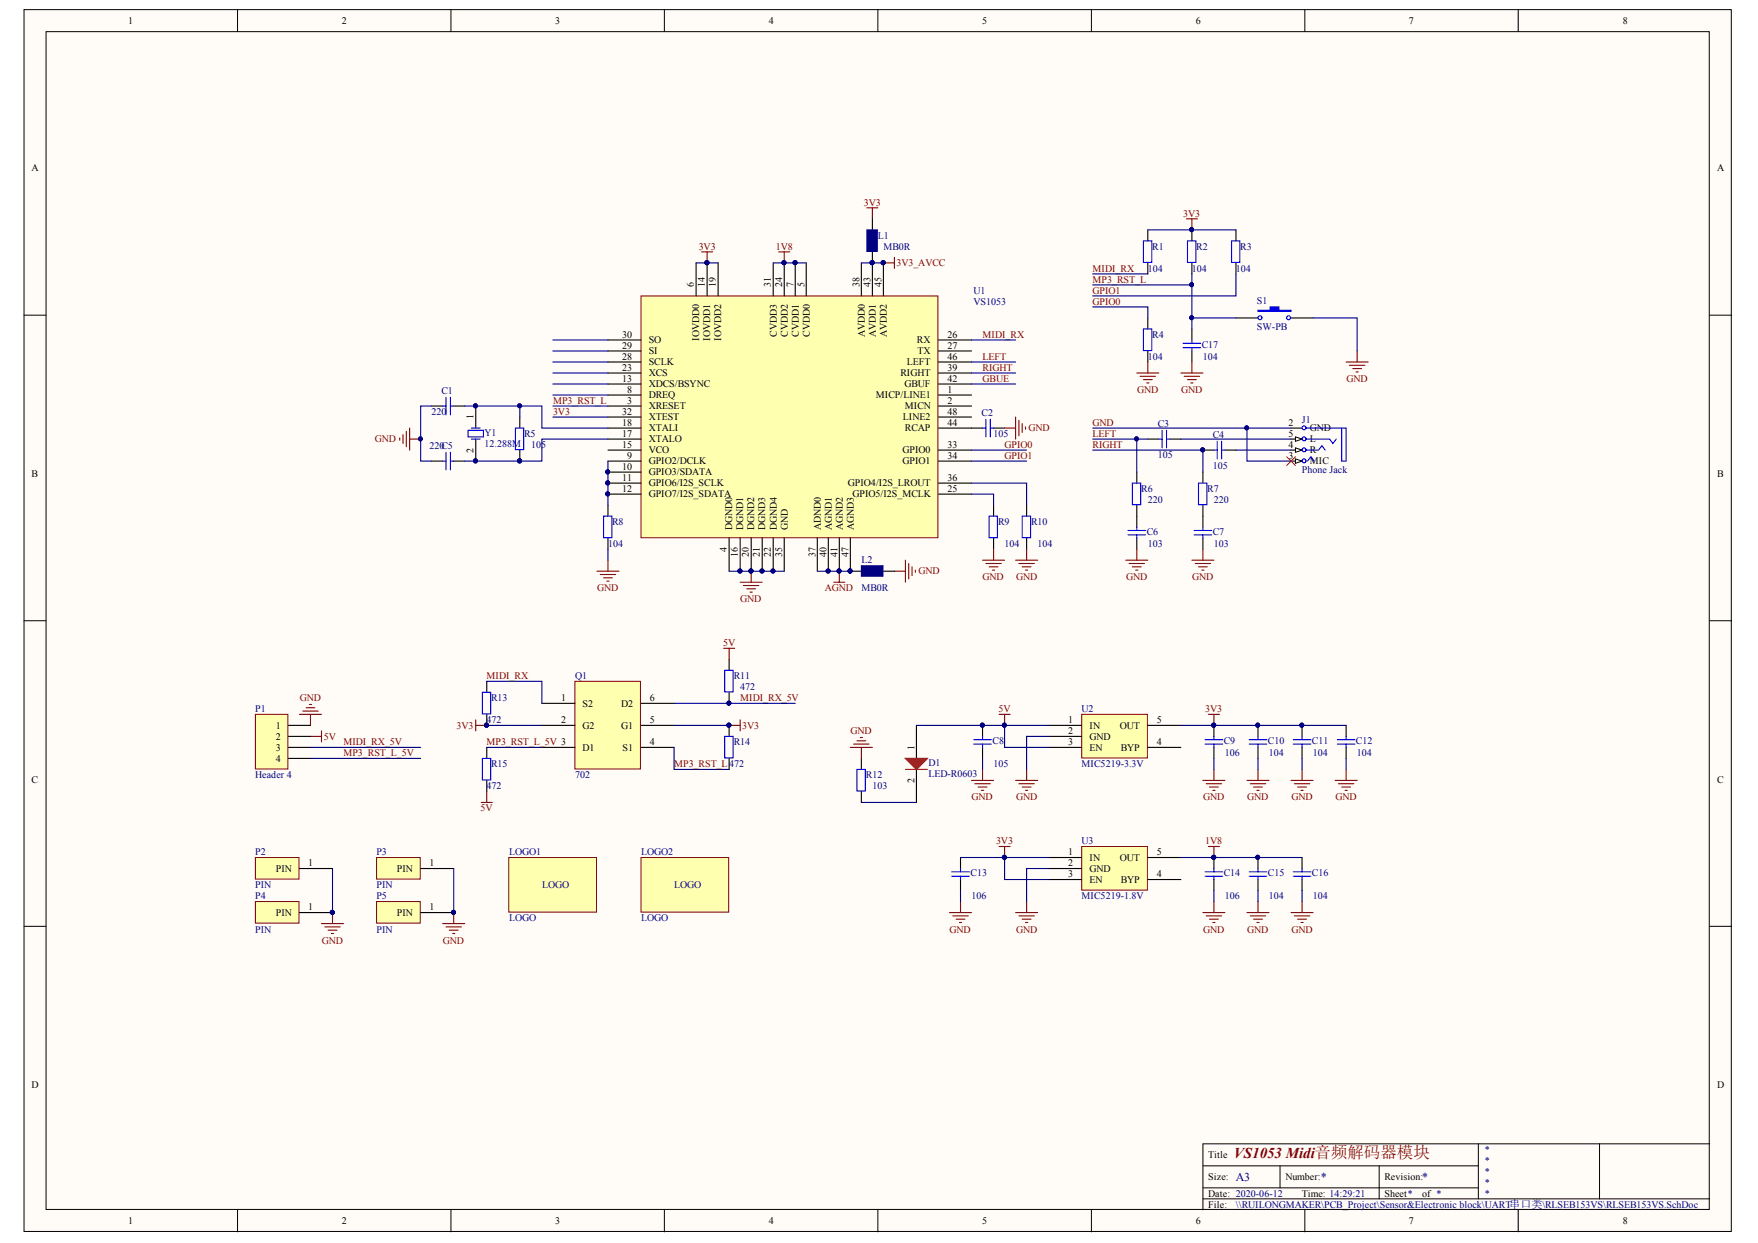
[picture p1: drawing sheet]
<svg xmlns="http://www.w3.org/2000/svg" width="297mm" height="210mm" viewBox="0 0 297 210" stroke-linecap="round" stroke-linejoin="round" font-family="sans-serif">
<defs><g id="words">
<text font-size="2.5" fill="#800000" x="208.5" y="195.6">VS1053 Midi音频解码器模块</text>
<g font-size="2" fill="#000080">
<text x="208.8" y="199.4">A3</text>
<text x="223.2" y="199.4">*</text>
<text x="240.3" y="199.4">*</text>
</g>
<g font-size="1.7">
<text x="21.7" y="4.1">1</text>
<text x="57.8" y="4.1">2</text>
<text x="93.8" y="4.1">3</text>
<text x="129.9" y="4.1">4</text>
<text x="165.9" y="4.1">5</text>
<text x="202" y="4.1">6</text>
<text x="238.1" y="4.1">7</text>
<text x="274.2" y="4.1">8</text>
<text x="5.3" y="28.9">A</text>
<text x="290.2" y="28.9">A</text>
<text x="117.2" y="48.5" transform="rotate(-90 117.2 48.5)">6</text>
<text x="119.1" y="48.5" transform="rotate(-90 119.1 48.5)">14</text>
<text x="120.9" y="48.5" transform="rotate(-90 120.9 48.5)">19</text>
<text x="130.2" y="48.5" transform="rotate(-90 130.2 48.5)">31</text>
<text x="132.2" y="48.5" transform="rotate(-90 132.2 48.5)">24</text>
<text x="134" y="48.5" transform="rotate(-90 134 48.5)">7</text>
<text x="135.9" y="48.5" transform="rotate(-90 135.9 48.5)">5</text>
<text x="145.2" y="48.5" transform="rotate(-90 145.2 48.5)">38</text>
<text x="147.1" y="48.5" transform="rotate(-90 147.1 48.5)">43</text>
<text x="148.9" y="48.5" transform="rotate(-90 148.9 48.5)">45</text>
<text x="105.1" y="58.9">29</text>
<text x="105.1" y="57">30</text>
<text x="109.6" y="59.8">SI</text>
<text x="109.6" y="58">SO</text>
<text x="118.1" y="57.5" transform="rotate(-90 118.1 57.5)">IOVDD0</text>
<text x="120" y="57.5" transform="rotate(-90 120 57.5)">IOVDD1</text>
<text x="121.9" y="57.5" transform="rotate(-90 121.9 57.5)">IOVDD2</text>
<text x="131.3" y="56.9" transform="rotate(-90 131.3 56.9)">CVDD3</text>
<text x="133.1" y="56.9" transform="rotate(-90 133.1 56.9)">CVDD2</text>
<text x="135" y="56.9" transform="rotate(-90 135 56.9)">CVDD1</text>
<text x="136.8" y="56.9" transform="rotate(-90 136.8 56.9)">CVDD0</text>
<text x="146.1" y="57" transform="rotate(-90 146.1 57)">AVDD0</text>
<text x="148" y="57" transform="rotate(-90 148 57)">AVDD1</text>
<text x="149.9" y="57" transform="rotate(-90 149.9 57)">AVDD2</text>
<text x="154.9" y="58">RX</text>
<text x="155" y="59.8">TX</text>
<text x="160.1" y="57">26</text>
<text x="160.1" y="58.9">27</text>
<text x="105.1" y="64.5">13</text>
<text x="105.1" y="62.6">23</text>
<text x="105.1" y="60.8">28</text>
<text x="109.6" y="65.4">XDCS/BSYNC</text>
<text x="109.6" y="63.5">XCS</text>
<text x="109.6" y="61.7">SCLK</text>
<text x="152.1" y="63.5">RIGHT</text>
<text x="152.8" y="65.4">GBUF</text>
<text x="153.2" y="61.7">LEFT</text>
<text x="160.1" y="62.6">39</text>
<text x="160.1" y="64.5">42</text>
<text x="160.1" y="60.8">46</text>
<text x="80" y="70.8" transform="rotate(-90 80 70.8)">1</text>
<text x="105.1" y="71.9">18</text>
<text x="105.1" y="70.1">32</text>
<text x="106" y="68.2">3</text>
<text x="106" y="66.3">8</text>
<text x="109.6" y="69.1">XRESET</text>
<text x="109.6" y="67.3">DREQ</text>
<text x="109.6" y="71">XTEST</text>
<text x="148" y="67.3">MICP/LINE1</text>
<text x="152.6" y="71">LINE2</text>
<text x="152.9" y="69.1">MICN</text>
<text x="160.1" y="66.3">1</text>
<text x="160.1" y="68.2">2</text>
<text x="160.1" y="71.9">44</text>
<text x="160.1" y="70.1">48</text>
<text x="217.7" y="71.9">2</text>
<text x="80" y="76.5" transform="rotate(-90 80 76.5)">2</text>
<text x="105.1" y="75.6">15</text>
<text x="105.1" y="73.8">17</text>
<text x="106" y="77.5">9</text>
<text x="109.6" y="76.6">VCO</text>
<text x="109.6" y="74.7">XTALO</text>
<text x="109.6" y="72.8">XTALI</text>
<text x="152.5" y="76.6">GPIO0</text>
<text x="152.9" y="72.8">RCAP</text>
<text x="160.1" y="75.6">33</text>
<text x="160.1" y="77.5">34</text>
<text x="217.7" y="75.6">4</text>
<text x="217.7" y="73.8">5</text>
<text x="217.7" y="77.5">3</text>
<text x="221.3" y="76.6">R</text>
<text x="221.3" y="72.8">GND</text>
<text x="221.3" y="74.7">L</text>
<text x="5.3" y="80.5">B</text>
<text x="105.1" y="79.3">10</text>
<text x="105.1" y="81.2">11</text>
<text x="105.1" y="83.1">12</text>
<text x="109.6" y="78.4">GPIO2/DCLK</text>
<text x="109.6" y="80.3">GPIO3/SDATA</text>
<text x="109.6" y="82.1">GPIO6/I2S_SCLK</text>
<text x="109.6" y="84">GPIO7/I2S_SDATA</text>
<text x="143.3" y="82.1">GPIO4/I2S_LROUT</text>
<text x="144" y="84">GPIO5/I2S_MCLK</text>
<text x="152.5" y="78.4">GPIO1</text>
<text x="160.1" y="83.1">25</text>
<text x="160.1" y="81.2">36</text>
<text x="221.3" y="78.4">MIC</text>
<text x="290.2" y="80.5">B</text>
<text x="123.7" y="89.6" transform="rotate(-90 123.7 89.6)">DGND0</text>
<text x="125.6" y="89.6" transform="rotate(-90 125.6 89.6)">DGND1</text>
<text x="127.4" y="89.6" transform="rotate(-90 127.4 89.6)">DGND2</text>
<text x="129.3" y="89.6" transform="rotate(-90 129.3 89.6)">DGND3</text>
<text x="131.3" y="89.6" transform="rotate(-90 131.3 89.6)">DGND4</text>
<text x="133.1" y="89.6" transform="rotate(-90 133.1 89.6)">GND</text>
<text x="138.7" y="89.6" transform="rotate(-90 138.7 89.6)">ADND0</text>
<text x="140.6" y="89.6" transform="rotate(-90 140.6 89.6)">AGND1</text>
<text x="142.4" y="89.6" transform="rotate(-90 142.4 89.6)">AGND2</text>
<text x="144.3" y="89.6" transform="rotate(-90 144.3 89.6)">AGND3</text>
<text x="122.8" y="93.2" transform="rotate(-90 122.8 93.2)">4</text>
<text x="124.7" y="94" transform="rotate(-90 124.7 94)">16</text>
<text x="126.5" y="94" transform="rotate(-90 126.5 94)">20</text>
<text x="128.4" y="94" transform="rotate(-90 128.4 94)">21</text>
<text x="130.2" y="94" transform="rotate(-90 130.2 94)">22</text>
<text x="132.2" y="94" transform="rotate(-90 132.2 94)">35</text>
<text x="137.8" y="94" transform="rotate(-90 137.8 94)">37</text>
<text x="139.6" y="94" transform="rotate(-90 139.6 94)">40</text>
<text x="141.5" y="94" transform="rotate(-90 141.5 94)">41</text>
<text x="143.3" y="94" transform="rotate(-90 143.3 94)">47</text>
<text x="94.8" y="118.4">1</text>
<text x="98.4" y="119.3">S2</text>
<text x="105" y="119.3">D2</text>
<text x="109.8" y="118.4">6</text>
<text x="46.6" y="123">1</text>
<text x="46.6" y="124.9">2</text>
<text x="94.8" y="122.1">2</text>
<text x="98.4" y="123">G2</text>
<text x="105" y="123">G1</text>
<text x="109.8" y="125.8">4</text>
<text x="109.8" y="122.1">5</text>
<text x="180.5" y="122.1">1</text>
<text x="180.5" y="124">2</text>
<text x="180.5" y="125.8">3</text>
<text x="184.1" y="123">IN</text>
<text x="184.1" y="124.9">GND</text>
<text x="189.2" y="123">OUT</text>
<text x="195.4" y="125.8">4</text>
<text x="195.4" y="122.1">5</text>
<text x="46.6" y="126.7">3</text>
<text x="46.6" y="128.6">4</text>
<text x="98.4" y="126.7">D1</text>
<text x="105.2" y="126.7">S1</text>
<text x="154.5" y="126.6" transform="rotate(-90 154.5 126.6)">1</text>
<text x="184.1" y="126.7">EN</text>
<text x="189.4" y="126.7">BYP</text>
<text x="5.3" y="132.2">C</text>
<text x="154.5" y="132.2" transform="rotate(-90 154.5 132.2)">2</text>
<text x="290.2" y="132.2">C</text>
<text x="46.6" y="147.2">PIN</text>
<text x="52.1" y="146.3">1</text>
<text x="67.1" y="147.2">PIN</text>
<text x="72.6" y="146.3">1</text>
<text x="180.5" y="144.4">1</text>
<text x="180.5" y="146.3">2</text>
<text x="180.5" y="148.1">3</text>
<text x="184.1" y="145.3">IN</text>
<text x="184.1" y="147.2">GND</text>
<text x="184.1" y="149.1">EN</text>
<text x="189.2" y="145.3">OUT</text>
<text x="189.4" y="149.1">BYP</text>
<text x="195.4" y="148.1">4</text>
<text x="195.4" y="144.4">5</text>
<text x="46.6" y="154.6">PIN</text>
<text x="52.1" y="153.7">1</text>
<text x="67.1" y="154.6">PIN</text>
<text x="72.6" y="153.7">1</text>
<text x="5.3" y="183.7">D</text>
<text x="290.2" y="183.7">D</text>
<text x="204.2" y="195.6">Title</text>
<text x="204.2" y="199.3">Size:</text>
<text x="204.2" y="202.1">Date: 2020-06-12</text>
<text x="204.2" y="204">File:</text>
<text x="217.2" y="199.3">Number:</text>
<text x="220" y="202.1">Time: 14:29:21</text>
<text x="233.9" y="199.3">Revision:</text>
<text x="233.9" y="202.1">Sheet*</text>
<text x="240.3" y="202.1">of *</text>
<text x="21.7" y="206.8">1</text>
<text x="57.8" y="206.8">2</text>
<text x="93.8" y="206.8">3</text>
<text x="129.9" y="206.8">4</text>
<text x="165.9" y="206.8">5</text>
<text x="202" y="206.8">6</text>
<text x="238.1" y="206.8">7</text>
<text x="274.2" y="206.8">8</text>
</g>
<g font-size="1.7" fill="#800000">
<text x="146" y="34.7">3V3</text>
<text x="199.9" y="36.6">3V3</text>
<text x="118.1" y="42.2">3V3</text>
<text x="131.1" y="42.2">1V8</text>
<text x="151.5" y="45">3V3_AVCC</text>
<text x="184.6" y="45.9">MIDI_RX</text>
<text x="184.6" y="47.7">MP3_RST_L</text>
<text x="184.6" y="51.5">GPIO0</text>
<text x="184.6" y="49.6">GPIO1</text>
<text x="166" y="57">MIDI_RX</text>
<text x="166" y="60.8">LEFT</text>
<text x="166" y="62.6">RIGHT</text>
<text x="166" y="64.5">GBUE</text>
<text x="227.5" y="64.5">GND</text>
<text x="93.5" y="70.1">3V3</text>
<text x="93.5" y="68.2">MP3_RST_L</text>
<text x="184.6" y="71.9">GND</text>
<text x="192.1" y="66.3">GND</text>
<text x="199.6" y="66.3">GND</text>
<text x="63.3" y="74.7">GND</text>
<text x="169.7" y="75.6">GPIO0</text>
<text x="169.7" y="77.5">GPIO1</text>
<text x="173.8" y="72.8">GND</text>
<text x="184.6" y="73.8">LEFT</text>
<text x="184.6" y="75.6">RIGHT</text>
<text x="100.9" y="99.8">GND</text>
<text x="125.1" y="101.7">GND</text>
<text x="139.4" y="99.8">AGND</text>
<text x="155.2" y="97">GND</text>
<text x="166" y="97.9">GND</text>
<text x="171.7" y="97.9">GND</text>
<text x="190.3" y="97.9">GND</text>
<text x="201.4" y="97.9">GND</text>
<text x="122.2" y="109.1">5V</text>
<text x="50.7" y="118.4">GND</text>
<text x="82.2" y="114.7">MIDI_RX</text>
<text x="125.1" y="118.4">MIDI_RX_5V</text>
<text x="54.7" y="124.9">5V</text>
<text x="58" y="125.8">MIDI_RX_5V</text>
<text x="77.1" y="123">3V3</text>
<text x="82.2" y="125.8">MP3_RST_L_5V 3</text>
<text x="125.4" y="123">3V3</text>
<text x="143.7" y="124">GND</text>
<text x="168.7" y="120.2">5V</text>
<text x="203.6" y="120.2">3V3</text>
<text x="58" y="127.7">MP3_RST_L_5V</text>
<text x="113.9" y="129.5">MP3_RST_L472</text>
<text x="81.2" y="137">5V</text>
<text x="164.2" y="135.1">GND</text>
<text x="171.7" y="135.1">GND</text>
<text x="203.3" y="135.1">GND</text>
<text x="210.8" y="135.1">GND</text>
<text x="218.2" y="135.1">GND</text>
<text x="225.6" y="135.1">GND</text>
<text x="168.3" y="142.5">3V3</text>
<text x="203.6" y="142.5">1V8</text>
<text x="54.4" y="159.4">GND</text>
<text x="74.8" y="159.4">GND</text>
<text x="160.4" y="157.5">GND</text>
<text x="171.7" y="157.5">GND</text>
<text x="203.3" y="157.5">GND</text>
<text x="210.8" y="157.5">GND</text>
<text x="218.2" y="157.5">GND</text>
</g>
<g font-size="1.7" fill="#000080">
<text x="148.3" y="40.3">L1</text>
<text x="149.3" y="42.2">MB0R</text>
<text x="193.9" y="45.9">104</text>
<text x="194.7" y="42.2">R1</text>
<text x="201.4" y="45.9">104</text>
<text x="202.1" y="42.2">R2</text>
<text x="208.8" y="45.9">104</text>
<text x="209.6" y="42.2">R3</text>
<text x="164.5" y="49.6">U1</text>
<text x="164.5" y="51.5">VS1053</text>
<text x="212.4" y="51.3">S1</text>
<text x="194.7" y="57">R4</text>
<text x="203.1" y="58.7">C17</text>
<text x="212.4" y="55.8">SW-PB</text>
<text x="193.9" y="60.8">104</text>
<text x="203.2" y="60.8">104</text>
<text x="72.9" y="70.1">220</text>
<text x="74.6" y="66.5">C1</text>
<text x="165.8" y="70.2">C2</text>
<text x="220" y="71.4">J1</text>
<text x="72.6" y="75.8">220C5</text>
<text x="81.9" y="73.6">Y1</text>
<text x="81.9" y="75.5">12.288M</text>
<text x="88.5" y="73.8">R5</text>
<text x="89.7" y="75.6">105</text>
<text x="167.9" y="73.8">105</text>
<text x="195.6" y="72.1">C3</text>
<text x="195.6" y="77.3">105</text>
<text x="204.9" y="73.9">C4</text>
<text x="192.8" y="83.1">R6</text>
<text x="204" y="83.1">R7</text>
<text x="204.9" y="79.2">105</text>
<text x="220" y="79.9">Phone Jack</text>
<text x="103.4" y="88.6">R8</text>
<text x="168.6" y="88.6">R9</text>
<text x="174.2" y="88.6">R10</text>
<text x="193.9" y="84.9">220</text>
<text x="205.1" y="84.9">220</text>
<text x="102.8" y="92.4">104</text>
<text x="145.5" y="95.1">L2</text>
<text x="169.7" y="92.4">104</text>
<text x="175.3" y="92.4">104</text>
<text x="193.8" y="90.3">C6</text>
<text x="193.9" y="92.4">103</text>
<text x="204.9" y="90.3">C7</text>
<text x="205.1" y="92.4">103</text>
<text x="145.5" y="99.8">MB0R</text>
<text x="83" y="118.4">R13</text>
<text x="97.2" y="114.7">Q1</text>
<text x="124" y="114.7">R11</text>
<text x="125.1" y="116.5">472</text>
<text x="43.1" y="120.2">P1</text>
<text x="82.2" y="122.1">472</text>
<text x="124" y="125.8">R14</text>
<text x="167.7" y="125.6">C8</text>
<text x="182.8" y="120.2">U2</text>
<text x="206.8" y="125.6">C9</text>
<text x="214.2" y="125.6">C10</text>
<text x="221.7" y="125.6">C11</text>
<text x="229.1" y="125.6">C12</text>
<text x="43.1" y="131.4">Header 4</text>
<text x="83" y="129.5">R15</text>
<text x="97.2" y="131.4">702</text>
<text x="146.3" y="131.4">R12</text>
<text x="156.9" y="129.4">D1</text>
<text x="156.9" y="131.2">LED-R0603</text>
<text x="167.9" y="129.5">105</text>
<text x="182.8" y="129.5">MIC5219-3.3V</text>
<text x="206.9" y="127.7">106</text>
<text x="214.4" y="127.7">104</text>
<text x="221.8" y="127.7">104</text>
<text x="229.3" y="127.7">104</text>
<text x="82.2" y="133.3">472</text>
<text x="147.4" y="133.3">103</text>
<text x="182.8" y="142.5">U3</text>
<text x="43.1" y="144.4">P2</text>
<text x="43.1" y="150">PIN</text>
<text x="63.6" y="144.4">P3</text>
<text x="63.6" y="150">PIN</text>
<text x="86" y="144.4">LOGO1</text>
<text x="91.6" y="150">LOGO</text>
<text x="108.3" y="144.4">LOGO2</text>
<text x="113.9" y="150">LOGO</text>
<text x="164" y="148">C13</text>
<text x="206.8" y="148">C14</text>
<text x="214.2" y="148">C15</text>
<text x="221.7" y="148">C16</text>
<text x="43.1" y="151.8">P4</text>
<text x="63.6" y="151.8">P5</text>
<text x="86" y="155.6">LOGO</text>
<text x="108.3" y="155.6">LOGO</text>
<text x="164.2" y="151.8">106</text>
<text x="182.8" y="151.8">MIC5219-1.8V</text>
<text x="206.9" y="151.8">106</text>
<text x="214.4" y="151.8">104</text>
<text x="221.8" y="151.8">104</text>
<text x="43.1" y="157.5">PIN</text>
<text x="63.6" y="157.5">PIN</text>
<text x="250.8" y="194.7">*</text>
<text x="250.8" y="196.5">*</text>
<text x="208.8" y="204">\\RUILONGMAKER\PCB_Project\Sensor&amp;Electronic block\UART串口类\RLSEB153VS\RLSEB153VS.SchDoc</text>
<text x="250.8" y="198.4">*</text>
<text x="250.8" y="200.3">*</text>
<text x="250.8" y="202.1">*</text>
</g>
</g></defs>
<g fill="#fffcf8" stroke="#000" stroke-width=".17">
<path d="M4.1 1.6h288.4v206.4h-288.4z"/>
<path d="M7.8 5.3h281v198.9h-281z"/>
</g>
<g fill="none" stroke="#000" stroke-width=".17">
<path d="M40.1 1.6v3.7M76.2 1.6v3.7M112.3 1.6v3.7M148.3 1.6v3.7M184.4 1.6v3.7M220.5 1.6v3.7M256.5 1.6v3.7M4.1 53.2h3.7M288.9 53.2h3.7M4.1 104.8h3.7M288.9 104.8h3.7M4.1 156.4h3.7"/>
<path d="M288.9 156.4h3.7M203.2 196.9h46.6M216.3 196.9v3.7M233 196.9v5.6M249.8 193.2v9.3M270.3 193.2h-67.1v11.1M288.9 193.2h-18.6v9.3M40.1 204.3v3.7M76.2 204.3v3.7M112.3 204.3v3.7M148.3 204.3v3.7M184.4 204.3v3.7"/>
<path d="M203.2 202.5h85.7M203.2 200.6h46.6M220.5 204.3v3.7M256.5 204.3v3.7"/>
</g>
<path d="M108.3 50h50.2v40.8h-50.2z" fill="#ffffb0" stroke="#800000" stroke-width=".17"/>
<g fill="none" stroke="#000" stroke-width=".19">
<path d="M193.9 38.8v1.9M201.4 38.8v1.9M102.7 57.4h5.6M102.7 59.3h5.6M117.6 44.4v5.6M119.5 44.4v5.6M121.3 44.4v5.6M130.6 44.4v5.6M132.5 44.4v5.6M134.4 44.4v5.6M136.2 44.4v5.6M145.5 44.4v5.6"/>
<path d="M147.4 44.4v5.6M149.3 44.4v5.6M158.6 57.4h5.6M158.6 59.3h5.6M193.9 44.4v1.9M193.9 53.7v1.9M193.9 59.3v1.8M201.4 44.4v1.9M72.9 68.6h1.9M72.9 77.9h1.9M76.7 68.6h1.8M76.7 77.9h1.8"/>
<path d="M80.4 68.6v3.7M80.4 74.1v3.8M87.8 70.4v1.9M87.8 76v1.9M102.7 66.7h5.6M102.7 68.6h5.6M102.7 77.9h5.6M102.7 79.7h5.6M102.7 64.8h5.6M102.7 76h5.6M102.7 74.1h5.6M102.7 72.3h5.6"/>
<path d="M102.7 63h5.6M102.7 61.1h5.6M102.7 70.4h5.6M158.6 66.7h5.6M158.6 68.6h5.6M158.6 77.9h5.6M158.6 64.8h5.6M158.6 76h5.6M158.6 72.3h7.4M158.6 63h5.6M158.6 61.1h5.6M158.6 70.4h5.6"/>
<path d="M167.9 72.3h1.8M192.1 79.7v1.9M203.2 79.7v1.9M218.1 76h1.9M102.7 81.6h5.6M102.7 83.4h5.6M102.7 85.3v1.9M102.7 90.9v1.8M123.2 90.9v5.6M125.1 90.9v5.6M126.9 90.9v5.6M128.8 90.9v5.6"/>
<path d="M130.6 90.9v5.6M132.5 90.9v5.6M138.1 90.9v5.6M140 90.9v5.6M141.8 90.9v5.6M143.7 90.9v5.6M158.6 81.6h5.6M158.6 83.4h5.6M167.9 85.3v1.9M167.9 90.9v1.8M173.5 85.3v1.9M173.5 90.9v1.8"/>
<path d="M192.1 85.3v3.7M192.1 90.9v1.8M203.2 85.3v3.7M203.2 90.9v1.8"/>
</g>
<g fill="#000080" stroke="#000080" stroke-width=".17">
<circle cx="134.3" cy="44.4" r=".33"/>
<circle cx="102.7" cy="79.7" r=".33"/>
<circle cx="102.7" cy="81.5" r=".33"/>
<circle cx="102.7" cy="83.4" r=".33"/>
<circle cx="119.4" cy="44.4" r=".33"/>
<circle cx="125" cy="96.4" r=".33"/>
<circle cx="126.9" cy="96.4" r=".33"/>
<circle cx="128.7" cy="96.4" r=".33"/>
<circle cx="130.6" cy="96.4" r=".33"/>
<circle cx="132.5" cy="44.4" r=".33"/>
<circle cx="139.9" cy="96.4" r=".33"/>
<circle cx="141.8" cy="96.4" r=".33"/>
<circle cx="147.4" cy="44.4" r=".33"/>
<circle cx="149.2" cy="44.4" r=".33"/>
<circle cx="143.6" cy="96.4" r=".33"/>
<circle cx="201.3" cy="38.8" r=".33"/>
<circle cx="80.3" cy="68.5" r=".33"/>
<circle cx="80.3" cy="77.8" r=".33"/>
<circle cx="71" cy="74.1" r=".33"/>
<circle cx="87.8" cy="77.8" r=".33"/>
</g>
<g fill="none" stroke="#800000" stroke-width=".19">
<path d="M146.5 35.1h1.8M147.4 35.1v1.9M200.5 37h1.8M201.4 37v1.8M118.5 42.5h1.9M119.5 42.5v1.9M131.6 42.5h1.8M132.5 42.5v1.9M67.5 74v.3M68.1 73.4v1.5M68.7 72.8v2.6M69.2 72.3v3.7"/>
<path d="M69.2 74.1h1.9M169.7 72.3h1.9M171.6 70.4v3.7M172.2 71v2.6M172.7 71.5v1.5M173.3 72.1v.4M192.1 63h3.7M192.6 63.5h2.6M193.2 64.1h1.5M193.8 64.7h.3M193.9 61.1v1.9M100.9 96.5h3.7"/>
<path d="M101.4 97h2.6M102 97.6h1.5M102.5 98.1h.4M102.7 94.6v1.9M125.1 98.3h3.7M125.6 98.9h2.6M126.2 99.4h1.5M126.7 100h.4M126.9 96.5v1.8M151.1 96.5h1.9M153 94.6v3.7M153.5 95.2v2.6"/>
<path d="M154.1 95.7v1.5M154.7 96.3v.3M166 94.6h3.7M166.6 95.2h2.6M167.1 95.7h1.5M167.7 96.3h.4M167.9 92.7v1.9M171.6 94.6h3.7M172.2 95.2h2.6M172.7 95.7h1.5M173.3 96.3h.3M173.5 92.7v1.9"/>
<path d="M190.2 94.6h3.7M190.8 95.2h2.6M191.3 95.7h1.5M191.9 96.3h.4M192.1 92.7v1.9M201.4 94.6h3.7M201.9 95.2h2.6M202.5 95.7h1.5M203.1 96.3h.3M203.2 92.7v1.9"/>
</g>
<g fill="none" stroke="#00f" stroke-width=".19">
<path d="M193.2 40.7h1.4v3.6h-1.4zM193.2 55.6h1.4v3.6h-1.4zM200.6 40.7h1.5v3.6h-1.5zM74.8 68.6h.6M74.8 77.9h.6M75.4 67.1v3M75.4 76.4v3M76.1 67.1v3M76.1 76.4v3M76.1 68.6h.6M76.1 77.9h.6M79.1 72.7h2.6v1.1h-2.6z"/>
<path d="M79.6 72.3h1.5M79.6 74.1h1.5M87.1 72.3h1.4v3.6h-1.4zM166 72.3h.6M166.6 70.8v3M167.3 70.8v3M167.3 72.3h.6M102 87.2h1.4v3.6h-1.4zM167.1 87.2h1.4v3.6h-1.4zM172.7 87.2h1.4v3.6h-1.4zM190.6 89.6h3M190.6 90.3h3"/>
<path d="M191.3 81.6h1.4v3.6h-1.4zM192.1 89v.6M192.1 90.3v.6M201.8 89.6h2.9M201.8 90.3h2.9M202.5 81.6h1.4v3.6h-1.4zM203.2 89v.6M203.2 90.3v.6"/>
</g>
<path d="M218.9 75.6l1.1 .4-1.1 .4z" fill="#fffcf8"/>
<path d="M218.9 75.6l1.1 .4-1.1 .4z" fill="none" stroke="#000" stroke-width=".17"/>
<path d="M218.1 72.3h1.9M218.1 74.1h1.9" fill="none" stroke="#000" stroke-width=".19"/>
<g fill="none" stroke="#00f" stroke-width=".19">
<path d="M220.7 76h2.1l.6-.7 .5 .7M220.7 72.3h6.7v5.6h-.7v-5.6"/>
<circle cx="220.3" cy="72.2" r=".33"/>
<circle cx="220.3" cy="76" r=".33"/>
</g>
<path d="M218.9 73.8l1.1 .3-1.1 .4z" fill="#fffcf8"/>
<path d="M218.9 73.8l1.1 .3-1.1 .4z" fill="none" stroke="#000" stroke-width=".17"/>
<g fill="none" stroke="#00f" stroke-width=".19">
<path d="M220.7 74.1h4l.5 .8 .6-.8"/>
<circle cx="220.3" cy="74.1" r=".33"/>
</g>
<path d="M218.1 77.9h1.9" fill="none" stroke="#000" stroke-width=".19"/>
<path d="M218.9 77.5l1.1 .4-1.1 .3z" fill="#fffcf8"/>
<path d="M218.9 77.5l1.1 .4-1.1 .3z" fill="none" stroke="#000" stroke-width=".17"/>
<g fill="none" stroke="#00f" stroke-width=".19">
<path d="M208.1 40.7h1.4v3.6h-1.4zM220.9 77.9l.6-.8 .5 .8"/>
<circle cx="220.3" cy="77.8" r=".33"/>
</g>
<path d="M217.4 77.1l1.5 1.5M218.9 77.1l-1.5 1.5" fill="none" stroke="#f00" stroke-width=".17"/>
<path d="M147.4 37v1.8M208.8 38.8v1.9M147.4 42.5v1.9M208.8 44.4v1.9M143.7 96.5h1.8M149.3 96.5h1.8" fill="none" stroke="#000" stroke-width=".19"/>
<g fill="#000080" stroke="#000080" stroke-width=".17">
<path d="M146.5 38.8h1.7v3.7h-1.7z"/>
<path d="M145.5 95.5h3.7v1.8h-3.7z"/>
<circle cx="147.4" cy="44.4" r=".33"/>
<circle cx="143.6" cy="96.4" r=".33"/>
</g>
<path d="M51.7 119.5h1.5M52.3 119h.3M50.6 120.6h3.7M51.2 120.1h2.6M52.5 120.6v1.9M52.5 124.4h1.8M54.3 123.4v1.9" fill="none" stroke="#800000" stroke-width=".19"/>
<path d="M43.2 144.8h7.3v3.7h-7.3z" fill="#ffffb0" stroke="#800000" stroke-width=".17"/>
<path d="M50.6 146.7h5.6" fill="none" stroke="#000" stroke-width=".19"/>
<path d="M43.2 152.2h7.3v3.7h-7.3z" fill="#ffffb0" stroke="#800000" stroke-width=".17"/>
<path d="M50.6 154.1h5.6" fill="none" stroke="#000" stroke-width=".19"/>
<circle cx="56.1" cy="154.1" r=".33" fill="#000080" stroke="#000080" stroke-width=".17"/>
<path d="M63.6 144.8h7.4v3.7h-7.4z" fill="#ffffb0" stroke="#800000" stroke-width=".17"/>
<path d="M71.1 146.7h5.6" fill="none" stroke="#000" stroke-width=".19"/>
<path d="M63.6 152.2h7.4v3.7h-7.4z" fill="#ffffb0" stroke="#800000" stroke-width=".17"/>
<path d="M71.1 154.1h5.6" fill="none" stroke="#000" stroke-width=".19"/>
<circle cx="76.6" cy="154.1" r=".33" fill="#000080" stroke="#000080" stroke-width=".17"/>
<g fill="#ffffb0" stroke="#800000" stroke-width=".17">
<path d="M86 144.8h14.8v9.2h-14.8z"/>
<path d="M108.3 144.8h14.8v9.2h-14.8z"/>
<path d="M182.8 120.6h11.1v7.4h-11.1z"/>
</g>
<g fill="none" stroke="#000" stroke-width=".19">
<path d="M166 122.5v1.9M166 126.2v1.9M177.2 122.5h5.6M177.2 124.4h5.6M177.2 126.2h5.6M193.9 122.5h5.6M193.9 126.2h5.6M205.1 122.5v1.9M205.1 126.2v1.9M212.6 122.5v1.9M212.6 126.2v1.9M220 122.5v1.9"/>
<path d="M220 126.2v1.9M227.4 122.5v1.9M227.4 126.2v1.9M162.3 144.8v1.9M162.3 148.5v1.9"/>
</g>
<g fill="#000080" stroke="#000080" stroke-width=".17">
<circle cx="166" cy="122.5" r=".33"/>
<circle cx="205.1" cy="122.5" r=".33"/>
<circle cx="212.5" cy="122.5" r=".33"/>
<circle cx="219.9" cy="122.5" r=".33"/>
<circle cx="169.7" cy="122.5" r=".33"/>
</g>
<g fill="none" stroke="#00f" stroke-width=".19">
<path d="M164.5 124.9h3M164.5 125.7h3M166 124.4v.5M166 125.7v.5M203.6 124.9h3M203.6 125.7h3M205.1 124.4v.5M205.1 125.7v.5M211.1 124.9h2.9M211.1 125.7h2.9M212.6 124.4v.5M212.6 125.7v.5"/>
<path d="M218.5 124.9h3M218.5 125.7h3M220 124.4v.5M220 125.7v.5M226 124.9h2.9M226 125.7h2.9M227.4 124.4v.5M227.4 125.7v.5M160.8 147.2h3M160.8 148h3M162.3 146.7v.5M162.3 148v.5"/>
</g>
<g fill="none" stroke="#800000" stroke-width=".19">
<path d="M164.2 131.8h3.7M164.7 132.3h2.6M165.3 132.9h1.5M165.8 133.5h.4M166 129.9v1.9M168.8 120.6h1.9M169.7 120.6v1.9M171.6 131.8h3.7M172.2 132.3h2.6M172.7 132.9h1.5M173.3 133.5h.3M173.5 129.9v1.9"/>
<path d="M203.2 131.8h3.8M203.8 132.3h2.6M204.2 120.6h1.8M204.4 132.9h1.5M204.9 133.5h.4M205.1 120.6v1.9M205.1 129.9v1.9M210.7 131.8h3.7M211.3 132.3h2.6M211.8 132.9h1.5M212.4 133.5h.3M212.6 129.9v1.9"/>
<path d="M218.1 131.8h3.8M218.7 132.3h2.6M219.3 132.9h1.4M219.8 133.5h.4M220 129.9v1.9M225.6 131.8h3.7M226.1 132.3h2.7M226.7 132.9h1.5M227.3 133.5h.3M227.4 129.9v1.9M160.4 154.1h3.8M161 154.7h2.6"/>
<path d="M161.5 155.2h1.5M162.1 155.8h.4M162.3 152.2v1.9"/>
</g>
<path d="M182.8 142.9h11.1v7.4h-11.1z" fill="#ffffb0" stroke="#800000" stroke-width=".17"/>
<g fill="none" stroke="#000" stroke-width=".19">
<path d="M154.8 122.5v5.6M154.8 129.9v5.6M177.2 144.8h5.6M177.2 146.7h5.6M177.2 148.5h5.6M193.9 144.8h5.6M193.9 148.5h5.6M205.1 144.8v1.9M205.1 148.5v1.9M212.6 144.8v1.9M212.6 148.5v1.9M220 144.8v1.9"/>
<path d="M220 148.5v1.9"/>
</g>
<g fill="none" stroke="#800000" stroke-width=".19">
<path d="M168.8 142.9h1.9M169.7 142.9v1.9M171.6 154.1h3.7M172.2 154.7h2.6M172.7 155.2h1.5M173.3 155.8h.3M173.5 152.2v1.9M203.2 154.1h3.8M203.8 154.7h2.6M204.2 142.9h1.8M204.4 155.2h1.5M204.9 155.8h.4"/>
<path d="M205.1 142.9v1.9M205.1 152.2v1.9M210.7 154.1h3.7M211.3 154.7h2.6M211.8 155.2h1.5M212.4 155.8h.3M212.6 152.2v1.9M218.1 154.1h3.8M218.7 154.7h2.6M219.3 155.2h1.4M219.8 155.8h.4M220 152.2v1.9"/>
</g>
<g fill="#000080" stroke="#000080" stroke-width=".17">
<circle cx="205.1" cy="144.8" r=".33"/>
<circle cx="212.5" cy="144.8" r=".33"/>
<circle cx="169.7" cy="144.8" r=".33"/>
</g>
<path d="M203.6 147.2h3M203.6 148h3M205.1 146.7v.5M205.1 148v.5M211.1 147.2h2.9M211.1 148h2.9M212.6 146.7v.5M212.6 148v.5M218.5 147.2h3M218.5 148h3M220 146.7v.5M220 148v.5" fill="none" stroke="#00f" stroke-width=".19"/>
<path d="M153 128.1h3.7l-1.9 1.8zM153 129.9h3.7" fill="none" stroke="#ee0e22" stroke-width=".19"/>
<path d="M153 128.1h3.7l-1.9 1.8z" fill="#ee0e22"/>
<path d="M153 128.1h3.7l-1.9 1.8z" fill="none" stroke="#f00" stroke-width=".17"/>
<path d="M201.4 55.6v1.8M201.4 59.3v1.8M208.8 53.7h3.8M218.1 53.7h3.8M145.5 128.1v1.8M145.5 133.6v1.9" fill="none" stroke="#000" stroke-width=".19"/>
<path d="M199.9 58h3M199.9 58.7h3M201.4 57.4v.6M201.4 58.7v.6M144.8 129.9h1.4v3.7h-1.4z" fill="none" stroke="#00f" stroke-width=".19"/>
<g fill="none" stroke="#800000" stroke-width=".19">
<path d="M149.3 44.4h1.8M151.1 43.5v1.8M199.5 63h3.7M200.1 63.5h2.6M200.6 64.1h1.5M201.2 64.7h.4M201.4 61.1v1.9M140.9 98.3h1.8M141.8 96.5v1.8M143.7 126.2h3.7M144.2 125.7h2.6M144.8 125.1h1.5"/>
<path d="M145.4 124.5h.3M145.5 126.2v1.9"/>
</g>
<g fill="#000080" stroke="#000080" stroke-width=".17">
<circle cx="149.2" cy="44.4" r=".33"/>
<circle cx="141.8" cy="96.4" r=".33"/>
</g>
<path d="M212.6 52.4h2v-.6h1.5v.6h2v.2h-5.5z" fill-rule="evenodd" fill="#00f"/>
<g fill="none" stroke="#00f" stroke-width=".19">
<path d="M212.6 52.4h2v-.6h1.5v.6h2v.2h-5.5zM81.5 116.9h1.4v3.7h-1.4zM122.5 113.2h1.4v3.6h-1.4zM81.5 128.1h1.4v3.6h-1.4zM122.5 124.4h1.4v3.6h-1.4z"/>
<circle cx="212.9" cy="53.7" r=".33"/>
<circle cx="217.7" cy="53.7" r=".33"/>
</g>
<g fill="none" stroke="#800000" stroke-width=".19">
<path d="M229.3 59.3v1.8M227.4 61.1h3.8M228 61.7h2.6M228.6 62.2h1.5M229.1 62.8h.4M122.3 109.5h1.8M123.2 109.5v1.8M80.4 121.6v1.8M80.4 122.5h1.8M81.3 135.5h1.9M82.2 133.6v1.9M123.2 122.5h1.9"/>
<path d="M125.1 121.6v1.8M54.3 156h3.7M54.9 156.5h2.6M55.4 157.1h1.5M56 157.6h.4M56.2 154.1v1.9M74.8 156h3.7M75.4 156.5h2.6M75.9 157.1h1.5M76.5 157.6h.3M76.7 154.1v1.9"/>
</g>
<g fill="none" stroke="#000080" stroke-width=".19">
<path d="M193.9 38.8h14.9M93.4 57.4h9.3M93.4 59.3h9.3M117.6 44.4h3.7M130.6 44.4h5.6M145.5 44.4h3.8M164.2 57.4h7.4M184.6 51.8h9.3v1.9M184.6 46.3h9.3M201.4 46.3v1.8h-16.8M201.4 48.1v7.5M201.4 53.7h7.4"/>
<path d="M208.8 46.3v3.7h-24.2M221.9 53.7h7.4v5.6M72.9 68.6h-1.8v9.3h1.8M78.5 68.6h13.1v3.7h11.1M87.8 68.6v1.8M93.4 61.1h9.3M93.4 63h9.3M93.4 64.8h9.3M93.4 70.4h9.3M93.4 68.6h9.3M93.4 66.7h9.3M102.7 77.9v7.4"/>
<path d="M102.7 74.1h-11.1v3.8h-13.1M164.2 76h9.3M164.2 77.9h9.3M164.2 61.1h7.4M164.2 63h7.4M164.2 64.8h7.4M184.6 76h18.6v3.7M184.6 72.3h33.5M192.1 74.1v5.6M199.5 74.1h18.6M208.8 76h9.3M210.7 72.3v5.6h7.4"/>
<path d="M102.7 92.7v1.9M123.2 96.5h9.3M138.1 96.5h5.6M164.2 83.4h3.7v1.9M164.2 81.6h9.3v3.7M145.5 135.5h9.3M154.8 122.5h22.4M166 128.1v1.8M169.7 122.5v3.7h7.5M177.2 124.4h-3.7v5.5M199.5 122.5h27.9M205.1 128.1v1.8"/>
<path d="M212.6 128.1v1.8M220 128.1v1.8M227.4 128.1v1.8M56.2 146.7v7.4M76.7 146.7v7.4M162.3 150.4v1.8M162.3 144.8h14.9M169.7 144.8v3.7h7.5M177.2 146.7h-3.7v5.5M199.5 144.8h20.5M205.1 150.4v1.8M212.6 150.4v1.8"/>
<path d="M220 150.4v1.8"/>
</g>
<g fill="#000080" stroke="#000080" stroke-width=".17">
<circle cx="119.4" cy="44.4" r=".33"/>
<circle cx="132.5" cy="44.4" r=".33"/>
<circle cx="134.3" cy="44.4" r=".33"/>
<circle cx="125" cy="96.4" r=".33"/>
<circle cx="126.9" cy="96.4" r=".33"/>
<circle cx="128.7" cy="96.4" r=".33"/>
<circle cx="130.6" cy="96.4" r=".33"/>
<circle cx="201.3" cy="48.1" r=".33"/>
<circle cx="102.7" cy="83.4" r=".33"/>
<circle cx="102.7" cy="81.5" r=".33"/>
<circle cx="102.7" cy="79.7" r=".33"/>
<circle cx="71" cy="74.1" r=".33"/>
<circle cx="87.8" cy="68.5" r=".33"/>
<circle cx="192" cy="74.1" r=".33"/>
<circle cx="203.2" cy="76" r=".33"/>
<circle cx="80.3" cy="68.5" r=".33"/>
<circle cx="87.8" cy="77.8" r=".33"/>
<circle cx="80.3" cy="77.8" r=".33"/>
<circle cx="210.6" cy="72.2" r=".33"/>
<circle cx="201.3" cy="38.8" r=".33"/>
<circle cx="169.7" cy="122.5" r=".33"/>
<circle cx="169.7" cy="144.8" r=".33"/>
<circle cx="205.1" cy="144.8" r=".33"/>
<circle cx="212.5" cy="144.8" r=".33"/>
<circle cx="205.1" cy="122.5" r=".33"/>
<circle cx="212.5" cy="122.5" r=".33"/>
<circle cx="219.9" cy="122.5" r=".33"/>
<circle cx="166" cy="122.5" r=".33"/>
<circle cx="147.4" cy="44.4" r=".33"/>
<circle cx="149.2" cy="44.4" r=".33"/>
<circle cx="139.9" cy="96.4" r=".33"/>
<circle cx="141.8" cy="96.4" r=".33"/>
<circle cx="143.6" cy="96.4" r=".33"/>
<circle cx="201.3" cy="53.7" r=".33"/>
<circle cx="56.1" cy="154.1" r=".33"/>
<circle cx="76.6" cy="154.1" r=".33"/>
<circle cx="82.2" cy="122.5" r=".33"/>
<circle cx="123.1" cy="118.7" r=".33"/>
<circle cx="123.1" cy="122.5" r=".33"/>
</g>
<path d="M82.2 115.1v1.8M123.2 111.3v1.9M123.2 116.9v1.9M82.2 120.6v1.9M82.2 126.2v1.9M82.2 131.8v1.8M123.2 122.5v1.9M123.2 128.1v1.8" fill="none" stroke="#000" stroke-width=".19"/>
<path d="M97.1 115.1h11.1v14.8h-11.1z" fill="#ffffb0" stroke="#800000" stroke-width=".17"/>
<path d="M91.6 118.8h5.5M108.3 118.8h5.6M91.6 122.5h5.5M91.6 126.2h5.5M108.3 122.5h5.6M108.3 126.2h5.6" fill="none" stroke="#000" stroke-width=".19"/>
<path d="M82.2 115.1h9.4v3.7M82.2 122.5h9.4M82.2 126.2h9.4M113.9 126.2v3.7h9.3M113.9 122.5h9.3" fill="none" stroke="#000080" stroke-width=".19"/>
<g fill="#000080" stroke="#000080" stroke-width=".17">
<circle cx="82.2" cy="122.5" r=".33"/>
<circle cx="123.1" cy="122.5" r=".33"/>
</g>
<path d="M43.2 120.6h5.4v9.3h-5.4z" fill="#ffffb0" stroke="#800000" stroke-width=".17"/>
<path d="M193.9 74.1h1.9M197.7 74.1h1.8M203.2 76h1.9M207 76h1.8M48.7 122.5h3.8M48.7 124.4h3.8M48.7 126.2h3.8M48.7 128.1h3.8" fill="none" stroke="#000" stroke-width=".19"/>
<path d="M184.6 74.1h9.3M113.9 118.8h20.5M52.5 126.2h18.6M52.5 128.1h18.6" fill="none" stroke="#000080" stroke-width=".19"/>
<g fill="#000080" stroke="#000080" stroke-width=".17">
<circle cx="123.1" cy="118.7" r=".33"/>
<circle cx="192" cy="74.1" r=".33"/>
<circle cx="203.2" cy="76" r=".33"/>
</g>
<path d="M195.8 74.1h.6M196.4 72.7v2.9M197.1 72.7v2.9M197.1 74.1h.6M205.1 76h.6M205.7 74.5v3M206.4 74.5v3M206.4 76h.6" fill="none" stroke="#00f" stroke-width=".19"/>
<use href="#words"/>
</svg>
